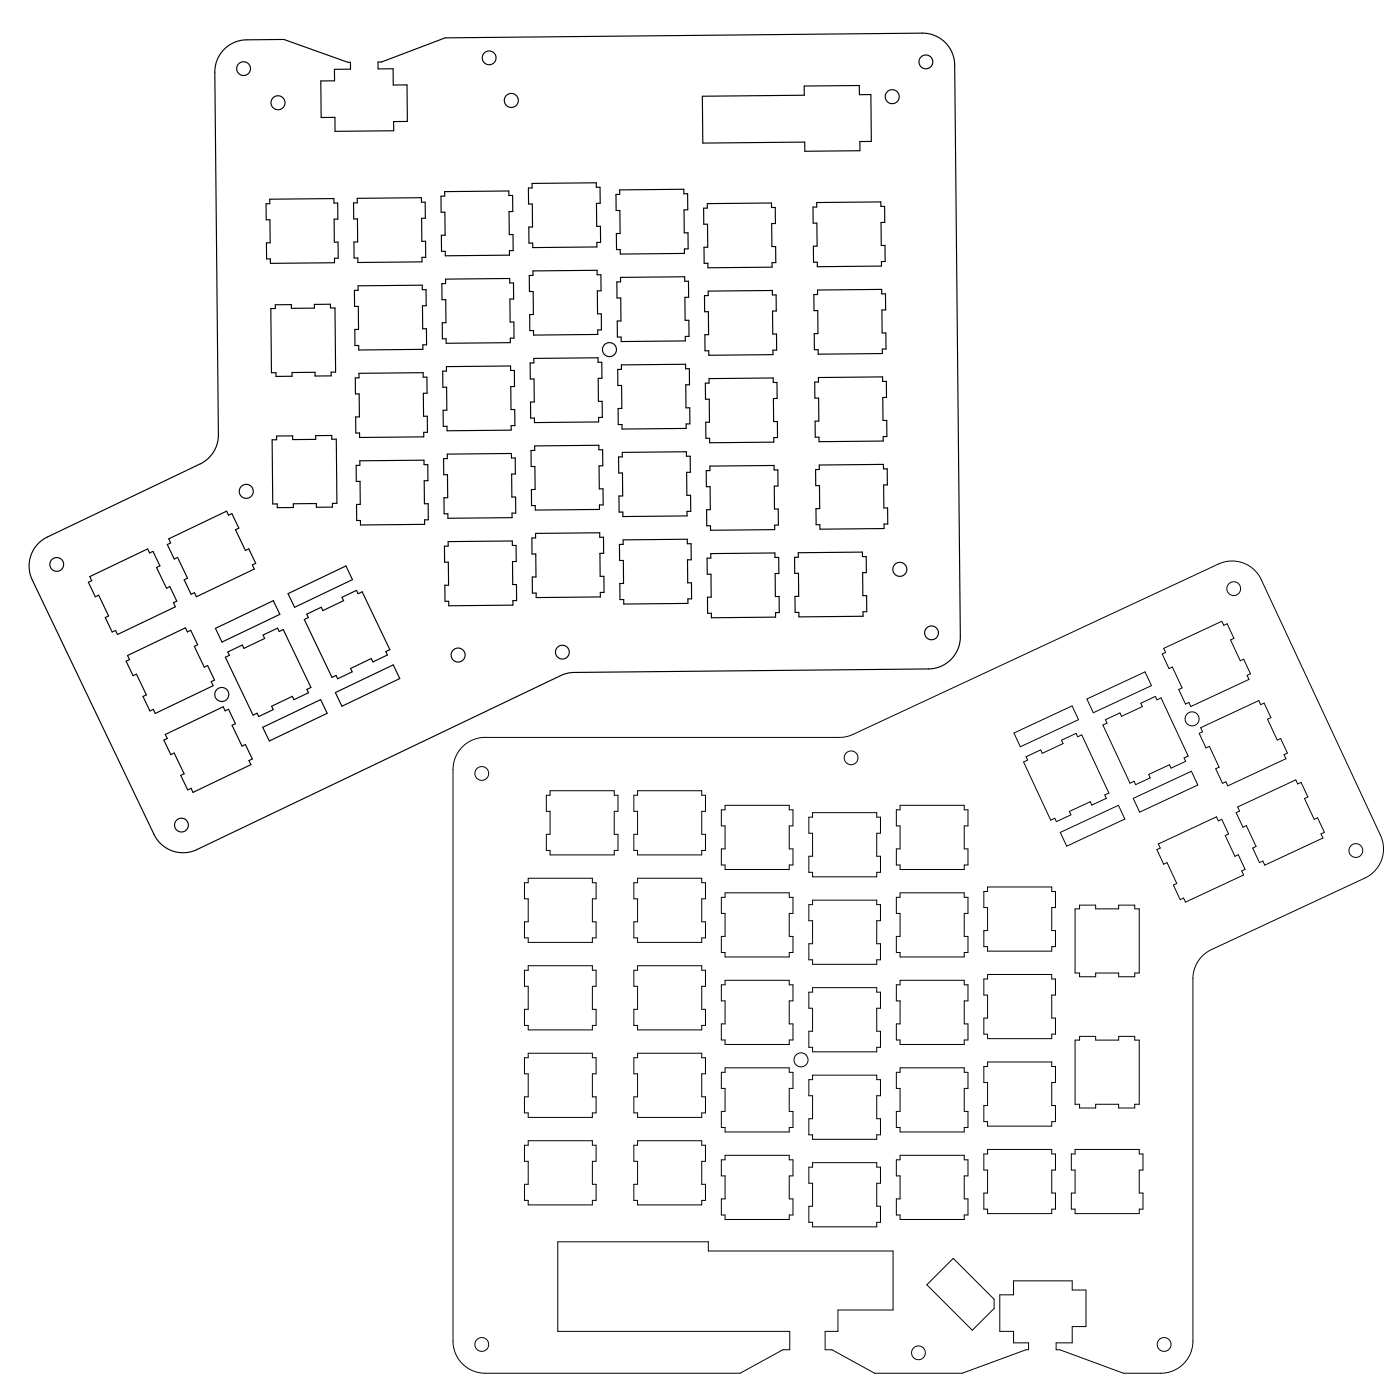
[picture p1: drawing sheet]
<svg xmlns="http://www.w3.org/2000/svg" width="305mm" height="305mm" viewBox="0 0 305 305" stroke-linecap="round" stroke-linejoin="round" font-family="sans-serif">
<g fill="none" stroke="#000" stroke-width=".25">
<path d="M48.8 10.7l1.8-1.3 2.1-.6 9.1-.2 13.9 5h.6v1.5h-3.5v2.5h-3l.1 8h3v3l12.8-.1v-2l3-.1-.1-7.9h-3v-3.5h-3.3v-1.5h.8l13.8-5.3 104-1 2.4 .4 2 1.3 1.1 1 .8 1.3 .5 1.4 .1 1.5 1.3 124.6-.4 2.3-1.3 2.1-1 1-1.2 .8-1.4 .5-1.5 .2-77.3 .8-1.5 .2-1.4 .5-79.5 38-1.9 .5h-1.9l-1.8-.6-1.6-1-1.1-1-.7-1.3-26.6-55.5-.6-1.7v-1.8l.3-1.6 .7-1.5 1-1.3 1.2-1 34.3-16.4 1-.7 .9-.9 .7-1 .6-1.1 .3-1.2 .1-1.3-.7-79.2 .1-1.3 .4-1.3 .7-1.2zM115.8 39.9l14-.1v1h.8l.1 3.5h-.8v5h.8l.1 3.5h-.9l.1 1-14 .1v-1h-.8l-.1-3.5h.8v-5h-.8l-.1-3.5h.9zM152.9 21l22.2-.3v-2l12-.1v2h2.5l.1 10.2h-2.5v2l-12 .1v-2l-22.2 .3zM58.7 43.4l14-.2v1h.8l.1 3.5h-.9l.1 5h.8v3.5h-.8v1l-13.9 .1v-.9h-.9v-3.5h.8v-5h-.8l-.1-3.5h.8zM77.8 43.2l13.9-.2 .1 1h.8v3.5h-.8v5h.9v3.5h-.8v1l-14 .2v-1h-.8v-3.5h.8l-.1-5h-.8v-3.5h.8zM96.8 41.7l14-.1v1h.8v3.5h-.8l.1 5h.8v3.5h-.8v1l-14 .1v-1h-.8v-3.5h.8v-5h-.9v-3.5h.8zM116 59l14-.2v1h.8l.1 3.5h-.9l.1 5h.8v3.5h-.8v1l-13.9 .2v-1h-.9v-3.5h.8v-5h-.8l-.1-3.5h.8zM134.9 41.3l14-.1v1h.8v3.5h-.8l.1 5h.8v3.5h-.8v1l-14 .1v-1h-.8v-3.5h.8v-5h-.9v-3.5h.8zM154 44.3l14-.1v1h.8v3.5h-.8l.1 5h.8v3.5h-.8v1l-14 .1v-1h-.8v-3.5h.8l-.1-5h-.8v-3.5h.8zM177.8 44.1l14-.1v.9h.8v3.5h-.8l.1 5h.8v3.5h-.8v1l-14 .2v-1h-.8v-3.5h.8l-.1-5h-.8v-3.5h.8zM59 67.2h.9v-.8l3.5-.1v.8h5.1l-.1-.8 3.5-.1 .1 .9 .9-.1 .2 14h-1v.8l-3.5 .1v-.8h-5v.8l-3.5 .1v-.9h-1zM78 62.2l13.9-.1v1h.9v3.5h-.8v5h.8l.1 3.5h-.8v1l-14 .1v-1h-.8l-.1-3.5h.9l-.1-5h-.8v-3.5h.8z"/>
<path d="M97 60.8l14-.2v1h.8v3.5h-.8l.1 5h.8v3.5h-.8v1l-14 .1v-.9h-.8v-3.5h.8l-.1-5h-.8v-3.5h.8zM97.2 79.8l14-.1v1h.8v3.5h-.8l.1 5h.8v3.5h-.8v1l-14 .1v-1h-.8v-3.5h.8l-.1-5h-.8v-3.5h.8zM116.2 78l14-.1v1h.8v3.5h-.8l.1 5h.8v3.5h-.8v1l-13.9 .1v-1h-.9v-3.5h.8v-5h-.8l-.1-3.5h.8zM135.1 60.4l14-.1v.9h.8v3.5h-.8l.1 5h.8v3.5h-.8v1l-14 .2v-1h-.8v-3.5h.8l-.1-5h-.8v-3.5h.8zM135.3 79.4l14-.1v1h.8v3.5h-.8v5h.9v3.5h-.8v1l-14 .1v-1h-.8v-3.5h.8l-.1-5h-.8v-3.5h.8zM154.2 63.4l13.9-.2 .1 1h.8v3.5h-.8v5h.9v3.5h-.8v1l-14 .1v-.9h-.8v-3.5h.8l-.1-5h-.8v-3.5h.8zM178 63.1l14-.1v1h.8v3.5h-.8l.1 5h.8v3.5h-.8v1l-14 .1v-1h-.8v-3.5h.8l-.1-5h-.8v-3.5h.8zM59.2 95.8l1-.1v-.8h3.5v.8h5v-.9h3.5v.8h1l.2 14h-1v.8h-3.5v-.8l-5 .1v.8h-3.5v-.8h-1zM78.2 81.3l13.9-.2v1h.8l.1 3.5h-.8v5h.8l.1 3.5h-.9l.1 1-14 .1v-.9h-.8l-.1-3.5h.8v-5h-.8l-.1-3.5h.9zM97.4 98.9l13.9-.2 .1 1h.8v3.5h-.8v5h.9v3.5h-.8v1l-14 .1v-.9h-.8v-3.5h.8l-.1-5.1-.8 .1v-3.5l.8-.1zM116.4 97.1l14-.2v1h.8v3.5h-.8l.1 5h.8v3.5h-.8v1l-14 .2v-1h-.8v-3.5h.8v-5h-.9v-3.5h.8zM135.5 98.5l13.9-.1 .1 .9h.8v3.5h-.8v5h.9v3.5h-.8v1l-14 .2v-1h-.8v-3.5h.8l-.1-5h-.8v-3.5h.8z"/>
<path d="M154.4 82.4l13.9-.1v1h.9v3.5h-.8v5h.8l.1 3.5h-.8v1l-14 .1v-1h-.8l-.1-3.5h.9l-.1-5h-.8v-3.5h.8zM178.2 82.2l13.9-.1 .1 .9h.8v3.5h-.8v5h.9v3.5h-.8v1l-14 .2v-1h-.8v-3.5h.8l-.1-5h-.8v-3.5h.8zM36.7 117.3l12.6-6 .5 .9 .7-.4 1.5 3.2-.7 .3 2.1 4.5 .8-.3 1.5 3.2-.8 .3 .5 .9-12.6 6-.5-.9-.7 .4-1.5-3.2 .7-.3-2.1-4.5-.8 .3-1.5-3.1 .8-.4zM78.3 100.3l14-.1v1h.8l.1 3.5h-.8v5h.8l.1 3.5h-.9v1l-13.9 .1v-1h-.8l-.1-3.5h.8v-5h-.8l-.1-3.5h.9zM97.6 117.9l13.9-.1v1h.9v3.5h-.8v5h.8l.1 3.5h-.8v.9l-14 .2v-1h-.8l-.1-3.5h.9l-.1-5h-.8v-3.5h.8zM116.6 116.1l14-.1v1h.8v3.5h-.8l.1 5h.8v3.5h-.8v1l-14 .1v-1h-.8v-3.5h.8l-.1-5h-.8v-3.5h.8zM135.7 117.5l13.9-.1v1h.9v3.5h-.8v5h.8l.1 3.5h-.8v1l-14 .1v-1h-.8l-.1-3.5h.9l-.1-5h-.8v-3.5h.8zM154.6 101.5l13.9-.2v1h.8l.1 3.5h-.8v5h.8l.1 3.5h-.8v1l-14 .1v-.9h-.8l-.1-3.5h.8v-5h-.8v-3.5h.8zM178.4 101.2l13.9-.1v1h.9v3.5h-.8v5h.8l.1 3.5h-.8v1l-14 .1v-1h-.8l-.1-3.5h.9l-.1-5h-.8v-3.5h.8zM19.5 125.5l12.7-6 .4 .9 .7-.4 1.5 3.2-.7 .3 2.1 4.6 .8-.4 1.5 3.2-.7 .3 .4 .9-12.6 6-.4-.8-.8 .3-1.5-3.2 .7-.3-2.1-4.5-.8 .3-1.5-3.1 .8-.4zM46.9 136.8l12.6-6 1.4 3-12.6 6zM62.7 129.2l12.6-6 1.4 3-12.6 6z"/>
<path d="M66.8 133.7l3.1-1.5 .4 .7 4.5-2.1-.3-.8 3.1-1.5 .4 .8 .8-.5 6.1 12.6-.9 .5 .3 .7-3.1 1.5-.4-.7-4.5 2.1 .4 .8-3.2 1.5-.3-.8-.9 .5-6.1-12.6 .9-.5zM154.7 120.5l14-.1v1h.8l.1 3.5h-.8v5h.8l.1 3.5h-.9l.1 1-14 .1v-1h-.8l-.1-3.5h.8v-5h-.8l-.1-3.5h.9zM173.8 120.3l14-.1v1h.8v3.5h-.8l.1 5h.8v3.5h-.8v1l-14 .1v-1h-.8v-3.5h.8l-.1-5h-.8v-3.5h.8zM27.8 142.7l12.6-6 .4 .9 .7-.4 1.5 3.2-.7 .3 2.2 4.6 .7-.4 1.5 3.2-.7 .3 .4 .9-12.6 6-.4-.9-.8 .4-1.5-3.2 .8-.3-2.2-4.5-.7 .3-1.5-3.1 .7-.4zM36 159.9l12.6-6 .4 .9 .7-.4 1.6 3.2-.8 .3 2.2 4.5 .7-.3 1.5 3.1-.7 .4 .4 .9-12.6 6-.4-.9-.7 .4-1.5-3.2 .7-.3-2.2-4.5-.7 .3-1.5-3.2 .7-.3zM49.6 141.9l3.2-1.5 .3 .8 4.5-2.2-.3-.7 3.1-1.5 .4 .7 .9-.4 6 12.6-.9 .4 .4 .7-3.2 1.5-.3-.7-4.6 2.2 .4 .7-3.2 1.5-.3-.7-.9 .4-6-12.6 .8-.4zM57.2 158.3l12.6-6 1.4 3-12.6 6zM73 150.8l12.6-6 1.4 2.9-12.6 6.1z"/>
<circle cx="53" cy="14.9" r="1.5"/>
<circle cx="106.5" cy="12.6" r="1.5"/>
<circle cx="201.6" cy="13.5" r="1.5"/>
<circle cx="60.5" cy="22.4" r="1.52"/>
<circle cx="111.3" cy="21.9" r="1.52"/>
<circle cx="194.2" cy="21" r="1.52"/>
<circle cx="132.7" cy="76.1" r="1.52"/>
<circle cx="53.6" cy="107" r="1.52"/>
<circle cx="12.4" cy="122.9" r="1.5"/>
<circle cx="195.9" cy="124" r="1.52"/>
<circle cx="202.8" cy="137.8" r="1.5"/>
<circle cx="48.3" cy="151.2" r="1.52"/>
<circle cx="99.7" cy="142.6" r="1.52"/>
<circle cx="122.4" cy="142" r="1.5"/>
<circle cx="39.5" cy="179.6" r="1.5"/>
</g>
<g fill="none" stroke="#000" stroke-width=".22">
<path d="M220.8 159.6l12.6-5.9 1.4 3-12.7 5.9zM236.6 152.2l12.7-5.9 1.4 3-12.7 5.9zM240.7 156.7l3.1-1.5 .4 .8 4.5-2.2-.3-.7 3.1-1.5 .4 .8 .9-.5 5.9 12.7-.9 .4 .3 .8-3.1 1.4-.4-.7-4.5 2.1 .3 .8-3.2 1.4-.3-.7-.9 .4-5.9-12.7 .9-.4zM253.4 141.2l12.6-5.9 .4 .8 .8-.3 1.4 3.2-.7 .3 2.1 4.6 .8-.4 1.4 3.2-.7 .3 .4 .9-12.6 5.9-.5-.9-.7 .4-1.5-3.2 .8-.3-2.2-4.6-.7 .4-1.5-3.2 .8-.3zM261.4 158.4l12.7-5.9 .4 .9 .7-.3 1.5 3.1-.7 .4 2.1 4.5 .7-.3 1.5 3.2-.7 .3 .4 .9-12.7 5.9-.4-.9-.7 .3-1.5-3.1 .7-.4-2.1-4.5-.7 .3-1.5-3.1 .7-.4zM100.7 162.6l1-.8 1.2-.7 1.2-.4 1.4-.2h77.3l1.5-.1 1.4-.5 79.9-37.2 1.8-.5h1.9l1.9 .6 1.6 1 1 1.1 .8 1.2 26 55.8 .5 1.7 .1 1.8-.3 1.6-.7 1.5-1 1.3-1.3 1-34.4 16.1-1.1 .7-.9 .8-.7 1-.6 1.1-.4 1.3-.1 1.3v79l-.5 2.4-1.2 2-1.8 1.5-2.2 .9-9.4 .1-13.9-5.1h-.8v-1.5h3.5v-3.6h3v-7.9h-3v-2h-12.7v3h-3v8h3v2.5h3.2v1.5h-.5l-13.9 5.1h-19.1l-9.3-5.1h-1.5v-4h2.8v-4.7h12v-12.8h-40.2v-2h-32.8v19.5h50.5v4h-1.5l-9.3 5.1h-55.7l-2.3-.5-2-1.2-1.1-1.1-.7-1.3-.5-1.4-.2-1.5v-124.6l.2-1.3 .4-1.3 .6-1.2zM119.8 172.2h13.9v.9h.8v3.5h-.8v5h.8v3.5h-.8v1h-13.9v-1h-.9v-3.5h.9v-5h-.9v-3.5h.9zM138.8 172.2h14v.9h.8v3.5h-.8v5h.8v3.5h-.8v1h-14v-1h-.8v-3.5h.8v-5h-.8v-3.5h.8zM157.9 175.3h13.9v1h.8v3.5h-.8v5h.8v3.5h-.8v1h-13.9v-1h-.9v-3.5h.9v-5h-.9v-3.5h.9zM176.9 176.9h14v1h.8v3.5h-.8v5h.8v3.5h-.8v1h-14v-1h-.8v-3.5h.8v-5h-.8v-3.5h.8zM196 175.3h13.9v1h.8v3.5h-.8v5h.8v3.5h-.8v1h-13.9v-1h-.9v-3.5h.9v-5h-.9v-3.5h.9zM223.4 164.7l3.2-1.4 .3 .7 4.5-2.1-.3-.7 3.2-1.5 .3 .7 .9-.4 5.9 12.7-.9 .4 .4 .7-3.2 1.5-.3-.8-4.6 2.2 .4 .7-3.2 1.5-.4-.8-.8 .5-6-12.7 .9-.4z"/>
<path d="M246.7 173.8l12.7-5.9 1.4 3-12.7 5.9zM269.5 175.7l12.6-5.9 .4 .9 .8-.4 1.4 3.2-.7 .4 2.1 4.5 .8-.4 1.4 3.2-.7 .4 .4 .9-12.6 5.9-.5-.9-.7 .3-1.5-3.2 .8-.3-2.2-4.5-.7 .3-1.5-3.2 .8-.3zM115 191.2h14v1h.8v3.5h-.8v5h.8v3.5h-.8v1h-14v-1h-.8v-3.5h.8v-5h-.8v-3.5h.8zM138.8 191.2h14v1h.8v3.5h-.8v5h.8v3.5h-.8v1h-14v-1h-.8v-3.5h.8v-5h-.8v-3.5h.8zM157.9 194.4h13.9v1h.8v3.5h-.8v5h.8v3.5h-.8v.9h-13.9v-.9h-.9v-3.5h.9v-5h-.9v-3.5h.9zM176.9 196h14v1h.8v3.5h-.8v5h.8v3.5h-.8v.9h-14v-.9h-.8v-3.5h.8v-5h-.8v-3.5h.8zM196 194.4h13.9v1h.8v3.5h-.8v5h.8v3.5h-.8v.9h-13.9v-.9h-.9v-3.5h.9v-5h-.9v-3.5h.9zM215 193.1h14v1h.8v3.5h-.8v5h.8v3.5h-.8v1h-14v-1h-.8v-3.5h.8v-5h-.8v-3.5h.8zM230.8 181.2l12.7-5.9 1.4 3-12.7 5.9zM234.1 197.9h.9v-.8h3.5v.8h5v-.8h3.5v.8h1v13.9h-1v.9h-3.5v-.9h-5v.9h-3.5v-.9h-.9zM252.2 183.7l12.6-5.9 .5 .9 .7-.3 1.5 3.2-.8 .3 2.2 4.5 .7-.3 1.5 3.2-.8 .3 .5 .9-12.7 5.9-.4-.9-.8 .4-1.4-3.2 .7-.4-2.1-4.5-.8 .3-1.4-3.1 .7-.4zM115 210.3h14v.9h.8v3.5h-.8v5h.8v3.5h-.8v1h-14v-1h-.8v-3.5h.8v-5h-.8v-3.5h.8z"/>
<path d="M138.8 210.3h14v.9h.8v3.5h-.8v5h.8v3.5h-.8v1h-14v-1h-.8v-3.5h.8v-5h-.8v-3.5h.8zM157.9 213.4h13.9v1h.8v3.5h-.8v5h.8v3.5h-.8v1h-13.9v-1h-.9v-3.5h.9v-5h-.9v-3.5h.9zM176.9 215h14v1h.8v3.5h-.8v5h.8v3.5h-.8v1h-14v-1h-.8v-3.5h.8v-5h-.8v-3.5h.8zM196 213.4h13.9v1h.8v3.5h-.8v5h.8v3.5h-.8v1h-13.9v-1h-.9v-3.5h.9v-5h-.9v-3.5h.9zM215 212.2h14v.9h.8v3.5h-.8v5h.8v3.5h-.8v1h-14v-1h-.8v-3.5h.8v-5h-.8v-3.5h.8zM115 229.3h14v1h.8v3.5h-.8v5h.8v3.5h-.8v1h-14v-1h-.8v-3.5h.8v-5h-.8v-3.5h.8zM138.8 229.3h14v1h.8v3.5h-.8v5h.8v3.5h-.8v1h-14v-1h-.8v-3.5h.8v-5h-.8v-3.5h.8zM157.9 232.5h13.9v1h.8v3.5h-.8v5h.8v3.5h-.8v.9h-13.9v-.9h-.9v-3.5h.9v-5h-.9v-3.5h.9zM176.9 234.1h14v1h.8v3.5h-.8v5h.8v3.5h-.8v.9h-14v-.9h-.8v-3.5h.8v-5h-.8v-3.5h.8zM196 232.5h13.9v1h.8v3.5h-.8v5h.8v3.5h-.8v.9h-13.9v-.9h-.9v-3.5h.9v-5h-.9v-3.5h.9zM215 231.2h14v1h.8v3.5h-.8v5h.8v3.5h-.8v1h-14v-1h-.8v-3.5h.8v-5h-.8v-3.5h.8zM234.1 226.4h.9v-.8h3.5v.8h5v-.8h3.5v.8h1v14h-1v.8h-3.5v-.8h-5v.8h-3.5v-.8h-.9z"/>
<path d="M115 248.4h14v.9h.8v3.5h-.8v5h.8v3.5h-.8v1h-14v-1h-.8v-3.5h.8v-5h-.8v-3.5h.8zM138.8 248.4h14v.9h.8v3.5h-.8v5h.8v3.5h-.8v1h-14v-1h-.8v-3.5h.8v-5h-.8v-3.5h.8zM157.9 251.5h13.9v1h.8v3.5h-.8v5h.8v3.5h-.8v1h-13.9v-1h-.9v-3.5h.9v-5h-.9v-3.5h.9zM176.9 253.1h14v1h.8v3.5h-.8v5h.8v3.5h-.8v1h-14v-1h-.8v-3.5h.8v-5h-.8v-3.5h.8zM196 251.5h13.9v1h.8v3.5h-.8v5h.8v3.5h-.8v1h-13.9v-1h-.9v-3.5h.9v-5h-.9v-3.5h.9zM215 250.3h14v.9h.8v3.5h-.8v5h.8v3.5h-.8v1h-14v-1h-.8v-3.5h.8v-5h-.8v-3.5h.8zM234.1 250.3h13.9v.9h.8v3.5h-.8v5h.8v3.5h-.8v1h-13.9v-1h-.9v-3.5h.9v-5h-.9v-3.5h.9zM201.8 279.7l5.7-5.7 8.9 8.9v2l-4.7 4.7z"/>
<circle cx="268.6" cy="128.2" r="1.5"/>
<circle cx="259.5" cy="156.5" r="1.52"/>
<circle cx="104.9" cy="168.4" r="1.5"/>
<circle cx="185.3" cy="165" r="1.5"/>
<circle cx="295.2" cy="185.2" r="1.5"/>
<circle cx="174.4" cy="230.7" r="1.52"/>
<circle cx="104.9" cy="292.7" r="1.5"/>
<circle cx="200" cy="294.5" r="1.5"/>
<circle cx="253.4" cy="292.7" r="1.5"/>
</g>
</svg>
